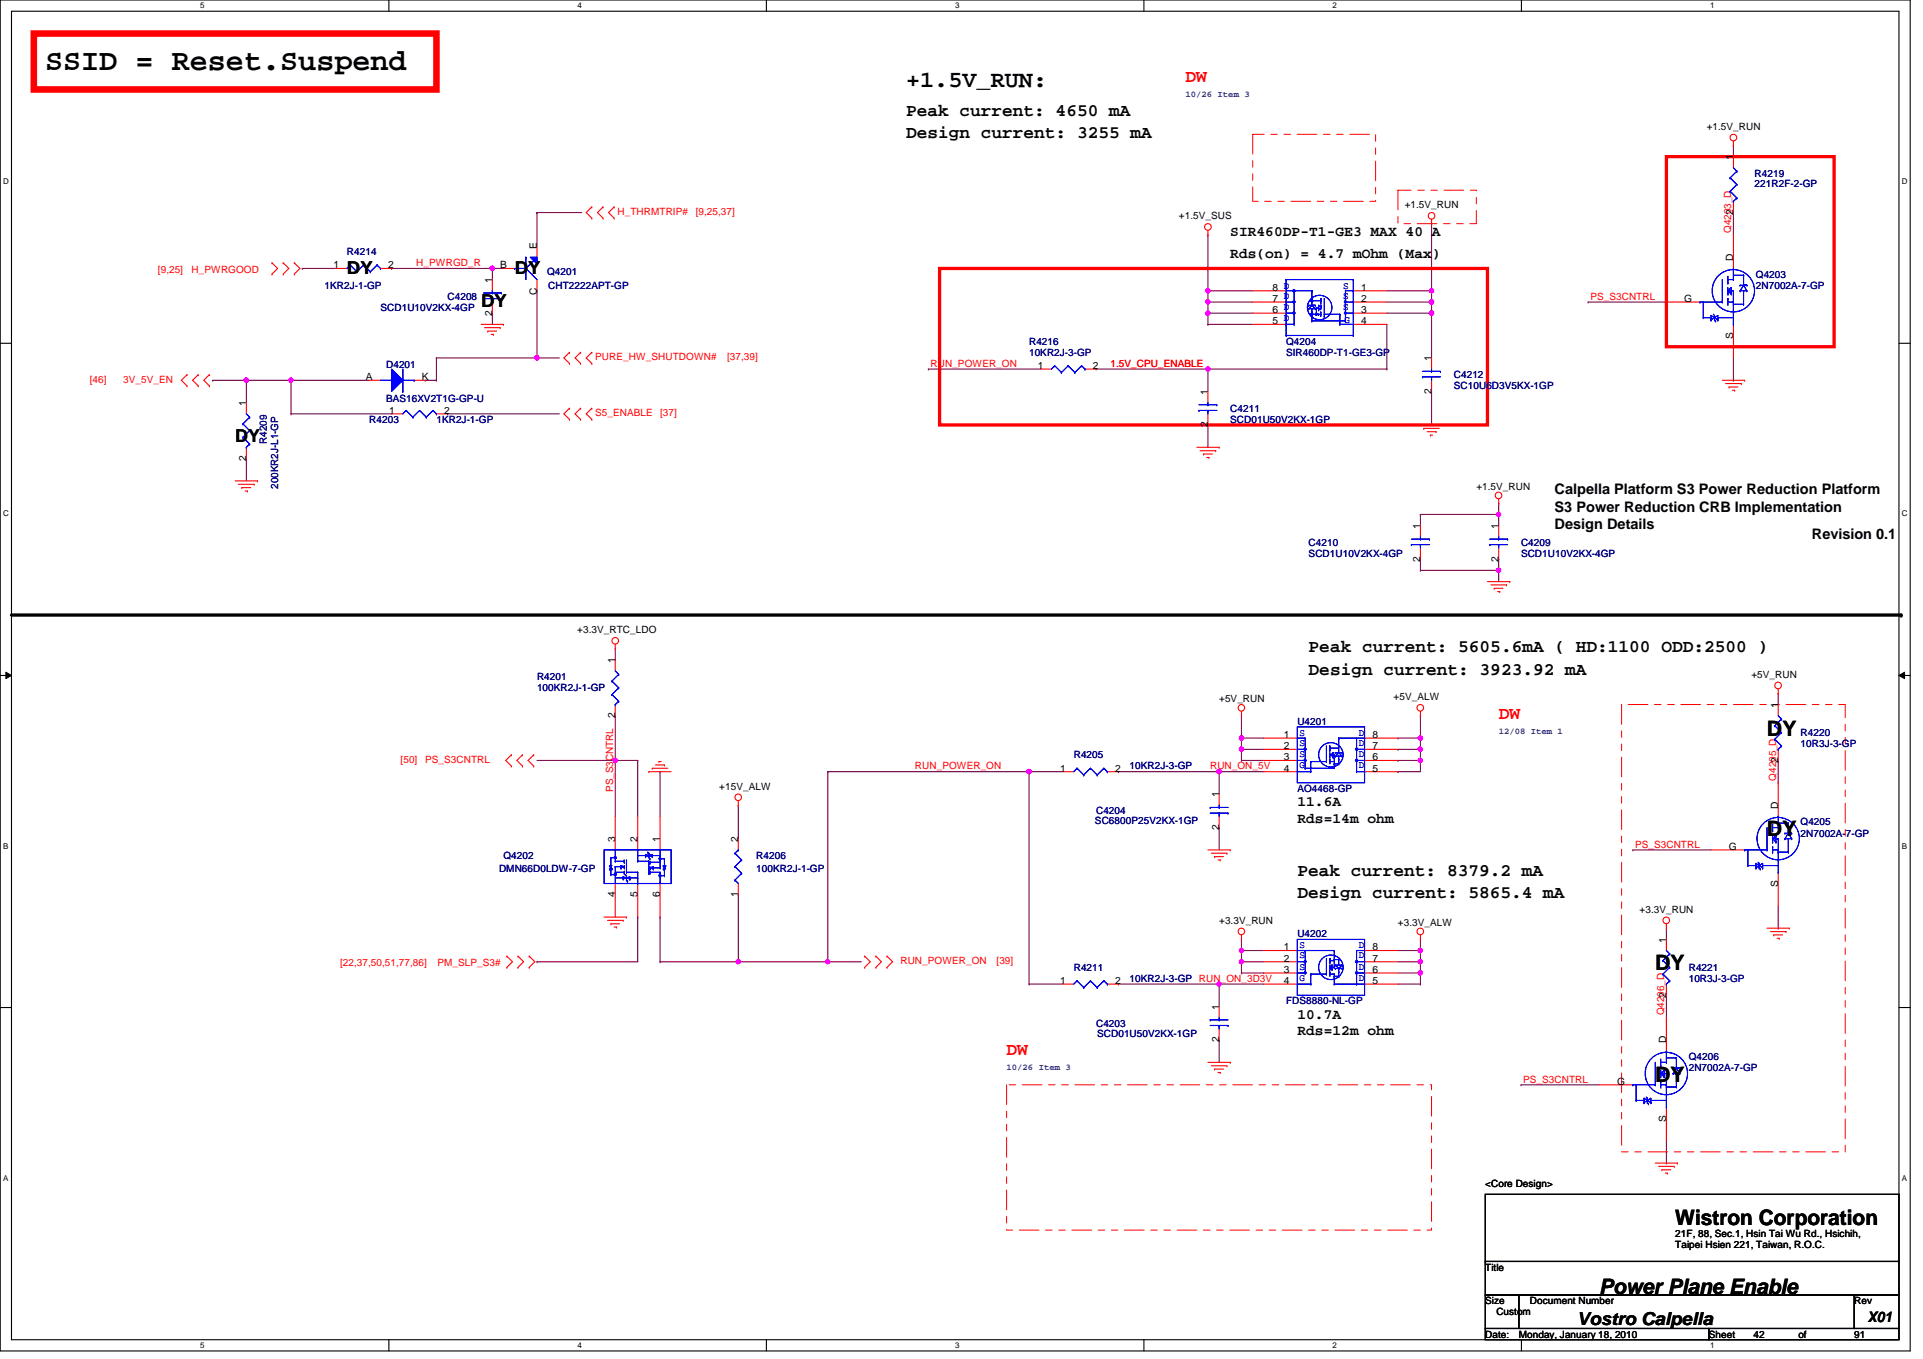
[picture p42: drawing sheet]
<svg xmlns="http://www.w3.org/2000/svg" width="297mm" height="210mm" viewBox="0 0 297 210" stroke-linecap="round" stroke-linejoin="round" font-family="sans-serif">
<defs><g id="words">
<text font-size="4.7" x="7" y="10.8">SSID = Reset.Suspend</text>
<text font-size="3.6" x="140" y="13.4">+1.5V_RUN:</text>
<g font-size="3.3">
<text x="272.9" y="113.6">DY</text>
<text x="272.9" y="129.1">DY</text>
<text x="255.7" y="149.9">DY</text>
<text x="255.7" y="167.1">DY</text>
<text x="258.8" y="189.3">Wistron Corporation</text>
<text x="247" y="199.9">Power Plane Enable</text>
</g>
<g font-size="2.8">
<text x="140" y="17.8">Peak current: 4650 mA</text>
<text x="140" y="21.3">Design current: 3255 mA</text>
<text x="53.6" y="42.3">DY</text>
<text x="74.3" y="47.5">DY</text>
<text x="79.5" y="42.3">DY</text>
<text x="36.3" y="68.2">DY</text>
<text x="202.1" y="100.8">Peak current: 5605.6mA ( HD:1100 ODD:2500 )</text>
<text x="202.1" y="104.2">Design current: 3923.92 mA</text>
<text x="200.4" y="135.3">Peak current: 8379.2 mA</text>
<text x="200.4" y="138.7">Design current: 5865.4 mA</text>
<text x="243.6" y="204.6">Vostro Calpella</text>
</g>
<g font-size="2.8" fill="#f00">
<text x="183.1" y="12.7">DW</text>
<text x="231.5" y="111.1">DW</text>
<text x="155.5" y="162.9">DW</text>
</g>
<g font-size="2.2">
<text x="190" y="36.4">SIR460DP-T1-GE3 MAX 40 A</text>
<text x="190" y="39.9">Rds(on) = 4.7 mOhm (Max)</text>
<text x="240.1" y="76.4">Calpella Platform S3 Power Reduction Platform</text>
<text x="240.1" y="79">S3 Power Reduction CRB Implementation</text>
<text x="240.1" y="81.7">Design Details</text>
<text x="279.9" y="83.3">Revision 0.1</text>
<text x="200.4" y="124.5">11.6A</text>
<text x="200.4" y="127.1">Rds=14m ohm</text>
<text x="200.4" y="157.3">10.7A</text>
<text x="200.4" y="159.9">Rds=12m ohm</text>
<text x="288.5" y="204.2">X01</text>
</g>
<g font-size="1.5">
<text x="263.6" y="20.1">+1.5V_RUN</text>
<text x="267.7" y="24.7" transform="rotate(-90 267.7 24.7)">1</text>
<text x="182.1" y="33.9">+1.5V_SUS</text>
<text x="217" y="32.2">+1.5V_RUN</text>
<text x="267.7" y="33.2" transform="rotate(-90 267.7 33.2)">2</text>
<text x="51.5" y="41.4">1</text>
<text x="60" y="41.4">2</text>
<text x="77.2" y="41.4">B</text>
<text x="82.9" y="38.5" transform="rotate(-90 82.9 38.5)">E</text>
<text x="267.7" y="40.3" transform="rotate(-90 267.7 40.3)">D</text>
<text x="76" y="43.7" transform="rotate(-90 76 43.7)">1</text>
<text x="82.9" y="45.5" transform="rotate(-90 82.9 45.5)">C</text>
<text x="196.6" y="46.6">7</text>
<text x="196.6" y="44.9">8 D</text>
<text x="210.2" y="44.9">1</text>
<text x="210.2" y="46.6">2</text>
<text x="260.2" y="46.6">G</text>
<text x="76" y="48.7" transform="rotate(-90 76 48.7)">2</text>
<text x="196.6" y="50.1">5</text>
<text x="196.6" y="48.3">6</text>
<text x="210.2" y="48.3">3</text>
<text x="210.2" y="50.1">4</text>
<text x="267.7" y="52.4" transform="rotate(-90 267.7 52.4)">S</text>
<text x="56.5" y="58.7">A</text>
<text x="65.2" y="58.7">K</text>
<text x="160.3" y="57">1</text>
<text x="168.8" y="57">2</text>
<text x="221.1" y="55.8" transform="rotate(-90 221.1 55.8)">1</text>
<text x="38" y="62.7" transform="rotate(-90 38 62.7)">1</text>
<text x="60.1" y="63.9">1</text>
<text x="68.6" y="63.9">2</text>
<text x="186.6" y="61" transform="rotate(-90 186.6 61)">1</text>
<text x="221.1" y="60.8" transform="rotate(-90 221.1 60.8)">2</text>
<text x="38" y="71.2" transform="rotate(-90 38 71.2)">2</text>
<text x="186.6" y="66" transform="rotate(-90 186.6 66)">2</text>
<text x="228" y="75.7">+1.5V_RUN</text>
<text x="219.4" y="81.7" transform="rotate(-90 219.4 81.7)">1</text>
<text x="231.5" y="81.7" transform="rotate(-90 231.5 81.7)">1</text>
<text x="219.4" y="86.7" transform="rotate(-90 219.4 86.7)">2</text>
<text x="231.5" y="86.7" transform="rotate(-90 231.5 86.7)">2</text>
<text x="89.2" y="97.8">+3.3V_RTC_LDO</text>
<text x="95" y="102.4" transform="rotate(-90 95 102.4)">1</text>
<text x="270.5" y="104.7">+5V_RUN</text>
<text x="95" y="110.9" transform="rotate(-90 95 110.9)">2</text>
<text x="188.3" y="108.5">+5V_RUN</text>
<text x="198.3" y="114">1</text>
<text x="212" y="114">8</text>
<text x="215.3" y="108.1">+5V_ALW</text>
<text x="274.7" y="109.3" transform="rotate(-90 274.7 109.3)">1</text>
<text x="163.8" y="119.2">1</text>
<text x="172.3" y="119.2">2</text>
<text x="198.3" y="115.7">2</text>
<text x="198.3" y="117.4">3</text>
<text x="198.3" y="119.2">4</text>
<text x="212" y="119.2">5</text>
<text x="212" y="117.4">6</text>
<text x="212" y="115.7">7</text>
<text x="274.7" y="117.8" transform="rotate(-90 274.7 117.8)">2</text>
<text x="111.1" y="122">+15V_ALW</text>
<text x="188.3" y="123.2" transform="rotate(-90 188.3 123.2)">1</text>
<text x="274.7" y="124.9" transform="rotate(-90 274.7 124.9)">D</text>
<text x="95" y="130.1" transform="rotate(-90 95 130.1)">3</text>
<text x="98.5" y="130.1" transform="rotate(-90 98.5 130.1)">2</text>
<text x="101.9" y="130.1" transform="rotate(-90 101.9 130.1)">1</text>
<text x="114" y="130.1" transform="rotate(-90 114 130.1)">2</text>
<text x="188.3" y="128.2" transform="rotate(-90 188.3 128.2)">2</text>
<text x="267.1" y="131.3">G</text>
<text x="274.7" y="137" transform="rotate(-90 274.7 137)">S</text>
<text x="95" y="138.6" transform="rotate(-90 95 138.6)">4</text>
<text x="98.5" y="138.6" transform="rotate(-90 98.5 138.6)">5</text>
<text x="101.9" y="138.6" transform="rotate(-90 101.9 138.6)">6</text>
<text x="114" y="138.6" transform="rotate(-90 114 138.6)">1</text>
<text x="188.3" y="142.7">+3.3V_RUN</text>
<text x="215.9" y="143">+3.3V_ALW</text>
<text x="253.3" y="141">+3.3V_RUN</text>
<text x="198.3" y="146.8">1</text>
<text x="198.3" y="148.5">2</text>
<text x="212" y="148.5">7</text>
<text x="212" y="146.8">8</text>
<text x="257.4" y="145.6" transform="rotate(-90 257.4 145.6)">1</text>
<text x="163.8" y="152">1</text>
<text x="172.3" y="152">2</text>
<text x="188.3" y="156" transform="rotate(-90 188.3 156)">1</text>
<text x="198.3" y="150.3">3</text>
<text x="198.3" y="152">4</text>
<text x="212" y="152">5</text>
<text x="212" y="150.3">6</text>
<text x="257.4" y="154.1" transform="rotate(-90 257.4 154.1)">2</text>
<text x="188.3" y="161" transform="rotate(-90 188.3 161)">2</text>
<text x="257.4" y="161.2" transform="rotate(-90 257.4 161.2)">D</text>
<text x="249.8" y="167.5">G</text>
<text x="257.4" y="173.3" transform="rotate(-90 257.4 173.3)">S</text>
<text x="229.4" y="183.3">&lt;Core Design&gt;</text>
<text x="258.8" y="191.1">21F, 88, Sec.1, Hsin Tai Wu Rd., Hsichih,</text>
<text x="229.4" y="196.2">Title</text>
<text x="258.8" y="192.8">Taipei Hsien 221, Taiwan, R.O.C.</text>
<text x="229.4" y="201.4">Size</text>
<text x="231.1" y="203.1">Custom</text>
<text x="236.3" y="201.4">Document Number</text>
<text x="286.4" y="201.4">Rev</text>
<text x="229.4" y="206.6">Date:</text>
<text x="234.6" y="206.6">Monday, January 18, 2010</text>
<text x="264" y="206.6">Sheet</text>
<text x="270.9" y="206.6">42</text>
<text x="277.8" y="206.6">of</text>
<text x="286.4" y="206.6">91</text>
</g>
<g font-size="1.5" fill="#000080">
<text x="271" y="27.3">R4219</text>
<text x="271" y="28.9">221R2F-2-GP</text>
<text x="53.6" y="39.4">R4214</text>
<text x="50.1" y="44.6">1KR2J-1-GP</text>
<text x="69.1" y="46.3">C4208</text>
<text x="84.5" y="42.5">Q4201</text>
<text x="84.7" y="44.6">CHT2222APT-GP</text>
<text x="271.2" y="42.9">Q4203</text>
<text x="271.2" y="44.6">2N7002A-7-GP</text>
<text x="58.8" y="48">SCD1U10V2KX-4GP</text>
<text x="159" y="53.2">R4216</text>
<text x="198.7" y="53.2">Q4204</text>
<text x="59.6" y="56.9">D4201</text>
<text x="159" y="54.9">10KR2J-3-GP</text>
<text x="198.7" y="54.9">SIR460DP-T1-GE3-GP</text>
<text x="224.6" y="58.4">C4212</text>
<text x="57" y="65.3">R4203</text>
<text x="59.6" y="62">BAS16XV2T1G-GP-U</text>
<text x="67.4" y="65.3">1KR2J-1-GP</text>
<text x="190" y="63.6">C4211</text>
<text x="190" y="65.3">SCD01U50V2KX-1GP</text>
<text x="224.6" y="60.1">SC10U6D3V5KX-1GP</text>
<text x="41.2" y="68.6" transform="rotate(-90 41.2 68.6)">R4209</text>
<text x="42.9" y="75.5" transform="rotate(-90 42.9 75.5)">200KR2J-L1-GP</text>
<text x="202.1" y="84.3">C4210</text>
<text x="202.1" y="86">SCD1U10V2KX-4GP</text>
<text x="234.9" y="84.3">C4209</text>
<text x="234.9" y="86">SCD1U10V2KX-4GP</text>
<text x="82.9" y="105">R4201</text>
<text x="82.9" y="106.8">100KR2J-1-GP</text>
<text x="200.4" y="112">U4201</text>
<text x="278.1" y="113.7">R4220</text>
<text x="165.9" y="117.1">R4205</text>
<text x="174.5" y="118.9">10KR2J-3-GP</text>
<text x="278.1" y="115.4">10R3J-3-GP</text>
<text x="169.3" y="125.8">C4204</text>
<text x="200.4" y="122.3">AO4468-GP</text>
<text x="169.1" y="127.3">SC6800P25V2KX-1GP</text>
<text x="278.1" y="127.5">Q4205</text>
<text x="278.1" y="129.2">2N7002A-7-GP</text>
<text x="77.1" y="134.7">DMN66D0LDW-7-GP</text>
<text x="77.8" y="132.7">Q4202</text>
<text x="116.8" y="132.7">R4206</text>
<text x="116.8" y="134.7">100KR2J-1-GP</text>
<text x="165.9" y="149.9">R4211</text>
<text x="200.4" y="144.8">U4202</text>
<text x="260.9" y="149.9">R4221</text>
<text x="174.5" y="151.7">10KR2J-3-GP RUN_ON_3D3V</text>
<text x="198.7" y="155.1">FDS8880-NL-GP</text>
<text x="260.9" y="151.7">10R3J-3-GP</text>
<text x="169.3" y="158.6">C4203</text>
<text x="169.5" y="160.1">SCD01U50V2KX-1GP</text>
<text x="260.9" y="163.8">Q4206</text>
<text x="260.9" y="165.5">2N7002A-7-GP</text>
</g>
<g font-size="1.5" fill="#f00">
<text x="95.4" y="33.2">H_THRMTRIP#</text>
<text x="107.5" y="33.2">[9,25,37]</text>
<text x="267.4" y="35.9" transform="rotate(-90 267.4 35.9)">Q4203_D</text>
<text x="64.3" y="41.1">H_PWRGD_R</text>
<text x="24.4" y="42.2">[9,25]</text>
<text x="29.6" y="42.2">H_PWRGOOD</text>
<text x="245.7" y="46.3">PS_S3CNTRL</text>
<text x="13.9" y="59.1">[46]</text>
<text x="19" y="59.1">3V_5V_EN</text>
<text x="91.9" y="55.6">PURE_HW_SHUTDOWN#</text>
<text x="112.3" y="55.6">[37,39]</text>
<text x="143.7" y="56.7">RUN_POWER_ON</text>
<text x="171.6" y="56.7">1.5V_CPU_ENABLE</text>
<text x="91.9" y="64.3">S5_ENABLE</text>
<text x="102" y="64.3">[37]</text>
<text x="61.9" y="117.8">[50]</text>
<text x="65.7" y="117.8">PS_S3CNTRL</text>
<text x="141.3" y="118.9">RUN_POWER_ON</text>
<text x="186.9" y="118.9">RUN_ON_5V</text>
<text x="94.7" y="122.3" transform="rotate(-90 94.7 122.3)">PS_S3CNTRL</text>
<text x="274.3" y="120.6" transform="rotate(-90 274.3 120.6)">Q4205_D</text>
<text x="252.6" y="130.9">PS_S3CNTRL</text>
<text x="52.6" y="149.2">[22,37,50,51,77,86]</text>
<text x="67.6" y="149.2">PM_SLP_S3#</text>
<text x="139.1" y="148.9">RUN_POWER_ON</text>
<text x="153.9" y="148.9">[39]</text>
<text x="257.1" y="156.8" transform="rotate(-90 257.1 156.8)">Q4206_D</text>
<text x="235.3" y="167.2">PS_S3CNTRL</text>
</g>
<g font-size="1.5" fill="#00f">
<text x="198.3" y="47.9">D</text>
<text x="198.3" y="46.1">D</text>
<text x="198.3" y="44.6">D</text>
<text x="207.5" y="44.6">S</text>
<text x="207.5" y="46.1">S</text>
<text x="207.5" y="47.9">S</text>
<text x="198.3" y="49.6">D</text>
<text x="207.7" y="50">G</text>
<text x="200.7" y="113.7">S</text>
<text x="209.9" y="113.7">D</text>
<text x="200.7" y="115.2">S</text>
<text x="200.7" y="117">S</text>
<text x="200.7" y="118.7">G</text>
<text x="209.9" y="118.7">D</text>
<text x="209.9" y="117">D</text>
<text x="209.9" y="115.2">D</text>
<text x="200.7" y="146.5">S</text>
<text x="200.7" y="148">S</text>
<text x="200.7" y="149.8">S</text>
<text x="209.9" y="149.8">D</text>
<text x="209.9" y="148">D</text>
<text x="209.9" y="146.5">D</text>
<text x="200.7" y="151.5">G</text>
<text x="209.9" y="151.5">D</text>
</g>
<g font-size="1.4" fill="#400080">
<text x="183.1" y="15">10/26 Item 3</text>
<text x="231.5" y="113.4">12/08 Item 1</text>
<text x="155.5" y="165.2">10/26 Item 3</text>
</g>
<g font-size="1.2">
<text x="30.9" y="1.3">5</text>
<text x="89.2" y="1.3">4</text>
<text x="147.5" y="1.3">3</text>
<text x="205.8" y="1.3">2</text>
<text x="264.2" y="1.3">1</text>
<text x=".5" y="28.5">D</text>
<text x="293.8" y="28.5">D</text>
<text x=".5" y="79.8">C</text>
<text x="293.8" y="79.8">C</text>
<text x=".5" y="131.1">B</text>
<text x="293.8" y="131.1">B</text>
<text x=".5" y="182.4">A</text>
<text x="293.8" y="182.4">A</text>
<text x="30.9" y="208.2">5</text>
<text x="89.2" y="208.2">4</text>
<text x="147.5" y="208.2">3</text>
<text x="205.8" y="208.2">2</text>
<text x="264.2" y="208.2">1</text>
</g>
</g></defs>
<path d="M0 0h295.1v208.7h-295.1zM1.8 1.7h291.5v205.2h-291.5z" fill="none" stroke="#000" stroke-width=".17"/>
<g fill="#fff">
<path d="M30.9 .2h.7v1.4h-.7z"/>
<path d="M30.9 207.1h.7v1.4h-.7z"/>
</g>
<path d="M60.1 0v1.7M60.1 206.9v1.8" fill="none" stroke="#000" stroke-width=".17"/>
<g fill="#fff">
<path d="M89.2 .2h.7v1.4h-.7z"/>
<path d="M89.2 207.1h.7v1.4h-.7z"/>
</g>
<path d="M118.4 0v1.7M118.4 206.9v1.8" fill="none" stroke="#000" stroke-width=".17"/>
<g fill="#fff">
<path d="M147.5 .2h.7v1.4h-.7z"/>
<path d="M147.5 207.1h.7v1.4h-.7z"/>
</g>
<path d="M176.7 0v1.7M176.7 206.9v1.8" fill="none" stroke="#000" stroke-width=".17"/>
<g fill="#fff">
<path d="M205.8 .2h.7v1.4h-.7z"/>
<path d="M205.8 207.1h.7v1.4h-.7z"/>
</g>
<path d="M235 0v1.7M235 206.9v1.8" fill="none" stroke="#000" stroke-width=".17"/>
<g fill="#fff">
<path d="M264.2 .2h.6v1.4h-.6z"/>
<path d="M264.2 207.1h.6v1.4h-.6z"/>
<path d="M.5 27.4h.8v1.3h-.8z"/>
<path d="M293.8 27.4h.8v1.3h-.8z"/>
<path d="M.5 78.7h.8v1.3h-.8z"/>
<path d="M293.8 78.7h.8v1.3h-.8z"/>
</g>
<path d="M0 53h1.8M293.3 53h1.8" fill="none" stroke="#000" stroke-width=".17"/>
<g fill="#fff">
<path d="M.5 130h.8v1.3h-.8z"/>
<path d="M293.8 130h.8v1.3h-.8z"/>
</g>
<path d="M0 104.3h1.8M293.3 104.3h1.8" fill="none" stroke="#000" stroke-width=".17"/>
<path d="M.9 103.8l.9 .5-.9 .5zM293.3 104.3l.9-.5v1z" fill="#000"/>
<path d="M.9 103.8l.9 .5-.9 .5zM293.3 104.3l.9-.5v1z" fill="none" stroke="#000" stroke-width=".15"/>
<g fill="#fff">
<path d="M.5 181.3h.8v1.3h-.8z"/>
<path d="M293.8 181.3h.8v1.3h-.8z"/>
</g>
<path d="M0 155.6h1.8M293.3 155.6h1.8" fill="none" stroke="#000" stroke-width=".17"/>
<g fill="none" stroke="#800040" stroke-width=".17">
<path d="M95 110.6h.1M95 110.6v6.9M188.3 119.2h.1M188.3 119.2h6.9M191.8 115.7h.1M191.8 117.5h.1M191.8 114h.1M191.8 115.7h3.4M191.8 117.5h3.4M191.8 114h3.4M215.9 119.2h.1M215.9 115.7h.1"/>
<path d="M215.9 117.5h.1M215.9 114h.1M215.9 119.2h3.5M215.9 115.7h3.5M215.9 117.5h3.5M219.4 110.6h.1M219.4 110.6v3.4h-3.5M191.8 145.1h.1M191.8 145.1v1.7"/>
</g>
<circle cx="191.8" cy="114" r=".33" fill="#f0f"/>
<circle cx="191.8" cy="114" r=".33" fill="none" stroke="#f0f" stroke-width=".17"/>
<path d="M127.9 119.2h.1M127.9 119.2v29.3" fill="none" stroke="#800040" stroke-width=".17"/>
<circle cx="127.8" cy="148.5" r=".33" fill="#f0f"/>
<circle cx="127.8" cy="148.5" r=".33" fill="none" stroke="#f0f" stroke-width=".17"/>
<path d="M127.9 119.2h.1M127.9 119.2h31.1" fill="none" stroke="#800040" stroke-width=".17"/>
<circle cx="158.9" cy="119.2" r=".34" fill="#f0f"/>
<circle cx="158.9" cy="119.2" r=".34" fill="none" stroke="#f0f" stroke-width=".17"/>
<path d="M191.8 146.8h.1M191.8 146.8h3.4M191.8 146.8v1.7" fill="none" stroke="#800040" stroke-width=".17"/>
<circle cx="191.7" cy="146.8" r=".34" fill="#f0f"/>
<circle cx="191.7" cy="146.8" r=".34" fill="none" stroke="#f0f" stroke-width=".17"/>
<path d="M191.8 148.5h.1M191.8 150.3h.1M191.8 148.5h3.4M191.8 150.3h3.4M191.8 148.5v1.8" fill="none" stroke="#800040" stroke-width=".17"/>
<circle cx="191.8" cy="148.5" r=".33" fill="#f0f"/>
<circle cx="191.8" cy="148.5" r=".33" fill="none" stroke="#f0f" stroke-width=".17"/>
<path d="M219.4 114h.1M219.4 114v1.7" fill="none" stroke="#800040" stroke-width=".17"/>
<circle cx="219.4" cy="114" r=".33" fill="#f0f"/>
<circle cx="219.4" cy="114" r=".33" fill="none" stroke="#f0f" stroke-width=".17"/>
<path d="M219.4 115.7h.1M219.4 115.7v1.8" fill="none" stroke="#800040" stroke-width=".17"/>
<circle cx="219.4" cy="115.7" r=".34" fill="#f0f"/>
<circle cx="219.4" cy="115.7" r=".34" fill="none" stroke="#f0f" stroke-width=".17"/>
<path d="M191.8 114h.1M191.8 115.7h.1M191.8 114v3.5" fill="none" stroke="#800040" stroke-width=".17"/>
<circle cx="191.7" cy="115.7" r=".34" fill="#f0f"/>
<circle cx="191.7" cy="115.7" r=".34" fill="none" stroke="#f0f" stroke-width=".17"/>
<path d="M219.4 117.5h.1M219.4 117.5v1.7" fill="none" stroke="#800040" stroke-width=".17"/>
<circle cx="219.4" cy="117.5" r=".34" fill="#f0f"/>
<circle cx="219.4" cy="117.5" r=".34" fill="none" stroke="#f0f" stroke-width=".17"/>
<g fill="none" stroke="#800040" stroke-width=".17">
<path d="M45 58.7h.1M45 58.7h12M67.4 55.3h.1M67.4 55.3h19M82.9 44.9h.1M82.9 55.3h.1M82.9 44.9v10.4M45 63.9h.1M45 63.9h15.5M69.1 63.9h.1M69.1 63.9h17.3M191.8 110.6h.1"/>
<path d="M191.8 110.6v3.4"/>
</g>
<circle cx="82.9" cy="55.3" r=".34" fill="#f0f"/>
<circle cx="82.9" cy="55.3" r=".34" fill="none" stroke="#f0f" stroke-width=".17"/>
<path d="M82.9 32.8h.1M82.9 32.8h7M45 58.7h.1M45 58.7v5.2" fill="none" stroke="#800040" stroke-width=".17"/>
<circle cx="44.9" cy="58.7" r=".34" fill="#f0f"/>
<circle cx="44.9" cy="58.7" r=".34" fill="none" stroke="#f0f" stroke-width=".17"/>
<path d="M46.7 41.5h.1M46.7 41.5h5.2M76 41.5h.1M76 41.5h1.8M76 41.5v1.7" fill="none" stroke="#800040" stroke-width=".17"/>
<circle cx="76" cy="41.4" r=".34" fill="#f0f"/>
<circle cx="76" cy="41.4" r=".34" fill="none" stroke="#f0f" stroke-width=".17"/>
<path d="M38.1 58.7h.1M38.1 58.7h6.9M60.5 41.5h.1M60.5 41.5h15.5M76 48.4h.1M76 48.4v1.7" fill="none" stroke="#800040" stroke-width=".17"/>
<circle cx="38" cy="58.7" r=".34" fill="#f0f"/>
<circle cx="38" cy="58.7" r=".34" fill="none" stroke="#f0f" stroke-width=".17"/>
<path d="M82.9 32.8h.1M82.9 32.8v5.2M32.9 58.7h.1M32.9 58.7h5.2M38.1 58.7h.1M38.1 58.7v3.5M38.1 70.8h.1M38.1 70.8v3.5M188.3 119.2h.1M188.3 119.2v3.4M188.3 127.8h.1M188.3 127.8v3.5" fill="none" stroke="#800040" stroke-width=".17"/>
<circle cx="188.3" cy="119.2" r=".34" fill="#f0f"/>
<circle cx="188.3" cy="119.2" r=".34" fill="none" stroke="#f0f" stroke-width=".17"/>
<path d="M159 119.2h.1M159 119.2h5.1M172.8 119.2h.1M172.8 119.2h15.5M172.8 152h.1M172.8 152h22.4M188.3 152h.1M188.3 152v3.4M188.3 160.6h.1M188.3 160.6v3.5" fill="none" stroke="#800040" stroke-width=".17"/>
<circle cx="188.3" cy="152" r=".34" fill="#f0f"/>
<circle cx="188.3" cy="152" r=".34" fill="none" stroke="#f0f" stroke-width=".17"/>
<g fill="none" stroke="#800040" stroke-width=".17">
<path d="M95 117.5h.1M95 117.5v8.6M95 117.5h3.5M98.5 117.5h.1M98.5 117.5v8.6M102 119.2h.1M102 119.2v6.9M159 119.2h.1M159 119.2v32.8M82.9 148.5h.1M98.5 141.6h.1M98.5 141.6v6.9h-15.6"/>
<path d="M102 141.6h.1M102 141.6v6.9M159 152h.1M159 152h5.1"/>
</g>
<circle cx="95" cy="117.5" r=".34" fill="#f0f"/>
<circle cx="95" cy="117.5" r=".34" fill="none" stroke="#f0f" stroke-width=".17"/>
<path d="M114 148.5h.1M114 148.5h13.9" fill="none" stroke="#800040" stroke-width=".17"/>
<circle cx="114" cy="148.5" r=".33" fill="#f0f"/>
<circle cx="114" cy="148.5" r=".33" fill="none" stroke="#f0f" stroke-width=".17"/>
<path d="M95 101.9h.1M95 100.2v1.7M114 124.4h.1M114 138.2h.1M114 124.4v5.1M114 138.2v10.3h-12M102 148.5h.1M127.9 148.5h.1M127.9 148.5h5.2M219.4 145.1h.1M219.4 146.8h.1M219.4 145.1v3.4" fill="none" stroke="#800040" stroke-width=".17"/>
<circle cx="219.4" cy="146.8" r=".34" fill="#f0f"/>
<circle cx="219.4" cy="146.8" r=".34" fill="none" stroke="#f0f" stroke-width=".17"/>
<path d="M215.9 152h3.5M219.4 152h.1M219.4 148.5h.1M219.4 148.5v1.8" fill="none" stroke="#800040" stroke-width=".17"/>
<circle cx="219.4" cy="148.5" r=".33" fill="#f0f"/>
<circle cx="219.4" cy="148.5" r=".33" fill="none" stroke="#f0f" stroke-width=".17"/>
<path d="M215.9 148.5h3.5M219.4 148.5h.1M219.4 150.3h.1M219.4 150.3v1.7" fill="none" stroke="#800040" stroke-width=".17"/>
<circle cx="219.4" cy="150.3" r=".34" fill="#f0f"/>
<circle cx="219.4" cy="150.3" r=".34" fill="none" stroke="#f0f" stroke-width=".17"/>
<g fill="none" stroke="#800040" stroke-width=".17">
<path d="M65.7 58.7h.1M65.7 58.7h1.7M67.4 58.7h.1M67.4 55.3v3.4M219.4 79.5h.1M219.4 79.5h12.1M231.5 79.5h.1M231.5 79.5v1.7M82.9 117.5h12.1M95 117.5h.1M215.9 150.3h3.5M215.9 146.8h3.5"/>
<path d="M219.4 150.3h.1M219.4 146.8h.1"/>
</g>
<circle cx="231.5" cy="79.4" r=".33" fill="#f0f"/>
<circle cx="231.5" cy="79.4" r=".33" fill="none" stroke="#f0f" stroke-width=".17"/>
<path d="M219.4 79.5h.1M219.4 79.5v1.7M219.4 86.4h.1M219.4 88.1h.1M219.4 86.4v1.7M219.4 88.1h12.1M231.5 88.1h.1M231.5 88.1v1.7" fill="none" stroke="#800040" stroke-width=".17"/>
<circle cx="231.5" cy="88.1" r=".33" fill="#f0f"/>
<circle cx="231.5" cy="88.1" r=".33" fill="none" stroke="#f0f" stroke-width=".17"/>
<g fill="none" stroke="#800040" stroke-width=".17">
<path d="M186.6 48.4h.1M186.6 57h.1M186.6 48.4v1.7M186.6 57v3.5M186.6 57h27.6M221.1 48.4h.1M221.1 48.4v6.9M186.6 65.6h.1M186.6 65.6v3.5M221.1 60.5h.1M221.1 60.5v5.1M231.5 77.7h.1"/>
<path d="M231.5 77.7v1.8M231.5 86.4h.1M231.5 86.4v1.7"/>
</g>
<circle cx="221.1" cy="48.4" r=".34" fill="#f0f"/>
<circle cx="221.1" cy="48.4" r=".34" fill="none" stroke="#f0f" stroke-width=".17"/>
<path d="M143.4 57h.1M143.4 57h17.3M169.3 57h.1M169.3 57h17.3" fill="none" stroke="#800040" stroke-width=".17"/>
<circle cx="186.6" cy="57" r=".34" fill="#f0f"/>
<circle cx="186.6" cy="57" r=".34" fill="none" stroke="#f0f" stroke-width=".17"/>
<g fill="none" stroke="#800040" stroke-width=".17">
<path d="M186.6 36.3h.1M186.6 36.3v8.6M267.8 36.3h.1M267.8 22.5h.1M267.8 22.5v1.7M267.8 32.8v3.5M186.6 44.9h.1M186.6 50.1h.1M186.6 46.7h.1M186.6 46.7h6.9M186.6 44.9h6.9M186.6 50.1h6.9"/>
<path d="M214.2 57h.1M214.2 50.1v6.9M245.3 46.7h.1M245.3 46.7h12.1M267.8 58.7h.1M267.8 55.3v3.4"/>
</g>
<circle cx="186.6" cy="46.6" r=".34" fill="#f0f"/>
<circle cx="186.6" cy="46.6" r=".34" fill="none" stroke="#f0f" stroke-width=".17"/>
<path d="M186.6 44.9h.1M186.6 44.9v1.8" fill="none" stroke="#800040" stroke-width=".17"/>
<circle cx="186.6" cy="44.9" r=".33" fill="#f0f"/>
<circle cx="186.6" cy="44.9" r=".33" fill="none" stroke="#f0f" stroke-width=".17"/>
<path d="M186.6 48.4h.1M186.6 48.4h6.9" fill="none" stroke="#800040" stroke-width=".17"/>
<circle cx="186.6" cy="48.4" r=".34" fill="#f0f"/>
<circle cx="186.6" cy="48.4" r=".34" fill="none" stroke="#f0f" stroke-width=".17"/>
<path d="M186.6 46.7h.1M186.6 46.7v1.7M214.2 48.4h6.9M221.1 48.4h.1M221.1 46.7h.1M221.1 46.7v1.7" fill="none" stroke="#800040" stroke-width=".17"/>
<circle cx="221.1" cy="46.6" r=".34" fill="#f0f"/>
<circle cx="221.1" cy="46.6" r=".34" fill="none" stroke="#f0f" stroke-width=".17"/>
<path d="M214.2 46.7h6.9M221.1 46.7h.1M221.1 44.9h.1M221.1 44.9v1.8" fill="none" stroke="#800040" stroke-width=".17"/>
<circle cx="221.1" cy="44.9" r=".33" fill="#f0f"/>
<circle cx="221.1" cy="44.9" r=".33" fill="none" stroke="#f0f" stroke-width=".17"/>
<g fill="none" stroke="#800040" stroke-width=".17">
<path d="M221.1 34.5h.1M221.1 34.5v10.4M214.2 44.9h6.9M221.1 44.9h.1M274.7 107.1h.1M274.7 107.1v1.7M274.7 117.5v3.4M252.2 131.3h.1M252.2 131.3h12.1M274.7 120.9h.1M274.7 139.9v3.5M257.4 157.2h.1"/>
<path d="M257.4 143.4h.1M257.4 143.4v1.7M257.4 153.7v3.5M274.7 143.4h.1M234.9 167.6h.1M234.9 167.6h12.1M257.4 179.6h.1M257.4 176.2v3.4"/>
</g>
<g fill="none" stroke="#f00" stroke-width=".17">
<path d="M91.4 33.7h.1M91.4 32h.1M91.4 32l-.9 .8 .9 .9M93.2 32h.1M93.2 33.7h.1M93.2 32l-.9 .8 .9 .9M94.9 33.7h.1M94.9 32h.1M94.9 32l-.9 .8 .9 .9M186.6 36.3h.1M186.6 35.6v.7M221.1 34.5h.1"/>
<path d="M221.1 33.9v.6M267.8 22.5h.1M267.8 21.8v.7M28.9 59.6h.1M28.9 57.9h.1M28.9 57.9l-.9 .8 .9 .9M30.6 57.9h.1M30.6 59.6h.1M30.6 57.9l-.8 .8 .8 .9M32.3 59.6h.1M32.3 57.9h.1M32.3 57.9l-.8 .8 .8 .9"/>
<path d="M42 42.3h.1M42 40.6h.1M42 40.6l.9 .9-.9 .8M43.7 40.6h.1M43.7 42.3h.1M43.7 40.6l.9 .9-.9 .8M45.5 42.3h.1M45.5 40.6h.1M45.5 40.6l.8 .9-.8 .8M74.3 50.1h3.5M74.8 50.6h2.5M75.3 51.1h.1"/>
<path d="M75.3 51.1h1.4M75.9 51.6h.3M76.2 51.6h.1M77.3 50.6h.1M77.8 50.1h.1M88 56.1h.1M88 54.4h.1M88 54.4l-.9 .9 .9 .8M89.7 54.4h.1M89.7 56.1h.1M89.7 54.4l-.9 .9 .9 .8M91.4 56.1h.1"/>
<path d="M91.4 54.4h.1M91.4 54.4l-.9 .9 .9 .8M160.7 57h1.7M167.6 57h1.7M193.5 50.1h5.2M193.5 44.9h5.2M193.5 46.7h5.2M193.5 48.4h5.2M209 50.1h5.2M209 44.9h5.2M209 46.7h5.2M209 48.4h5.2"/>
<path d="M266 58.7h3.5M266.5 59.2h2.5M267.1 59.8h.1M267.1 59.8h1.4M269 59.2h.1M269.5 58.7h.1M36.3 74.3h3.5M36.8 74.8h2.5M37.4 75.3h.1M37.4 75.3h1.3M37.9 75.8h.3M38.1 62.2v1.7"/>
<path d="M38.1 69.1v1.7M38.2 75.8h.1M39.3 74.8h.1M39.8 74.3h.1M88 64.8h.1M88 63.1h.1M88 63.1l-.9 .8 .9 .9M89.7 63.1h.1M89.7 64.8h.1M89.7 63.1l-.9 .8 .9 .9M91.4 64.8h.1M91.4 63.1h.1"/>
<path d="M91.4 63.1l-.9 .8 .9 .9M184.9 69.1h3.4M185.4 69.6h2.4M185.9 70.1h.1M185.9 70.1h1.4M186.4 70.7h.4M186.8 70.7h.1M187.8 69.6h.1M188.3 69.1h.1M219.4 65.6h.1M219.4 65.6h3.5M219.9 66.2h.1"/>
<path d="M219.9 66.2h2.4M220.4 66.7h1.4M221 67.2h.1M221 67.2h.3M221.8 66.7h.1M231.5 77.7h.1M231.5 77v.7M267.6 60.3h.3M267.9 60.3h.1M95 99.5v.7M229.8 89.8h3.4M230.3 90.3h2.4"/>
<path d="M230.8 90.9h.1M230.8 90.9h1.4M231.3 91.4h.4M231.7 91.4h.1M232.7 90.3h.1M233.2 89.8h.1M79 118.3h.1M79 116.6h.1M79 116.6l-.9 .9 .9 .8M80.7 116.6h.1M80.7 118.3h.1M80.7 116.6l-.9 .9 .9 .8"/>
<path d="M82.4 118.3h.1M82.4 116.6h.1M82.4 116.6l-.8 .9 .8 .8M95 100.2h.1M100.2 119.2h.1M100.2 119.2h3.5M100.7 118.7h.1M100.7 118.7h2.5M101.3 118.2h1.3M101.8 117.6h.1M101.8 117.6h.3M102.6 118.2h.1"/>
<path d="M191.8 110.6h.1M191.8 109.9v.7M219.4 110.6h.1M219.4 109.9v.7M274.7 107.1h.1M274.7 106.4v.7M274.7 108.8v1.8M274.7 115.7v1.8M114 124.4h.1M114 123.7v.7M186.6 131.3h3.4M187.1 131.8h2.4"/>
<path d="M187.6 132.3h.1M187.6 132.3h1.4M188.1 132.8h.4M188.5 132.8h.1M189.5 131.8h.1M190 131.3h.1M78.3 149.4h.1M78.3 147.7h.1M78.3 147.7l.9 .8-.9 .9M80 147.7h.1M80 149.4h.1M80 147.7l.9 .8-.9 .9"/>
<path d="M81.7 149.4h.1M81.7 147.7h.1M81.7 147.7l.9 .8-.9 .9M93.3 141.6h3.5M93.8 142.2h2.5M94.4 142.7h.1M94.4 142.7h1.3M94.9 143.2h.3M95.2 143.2h.1M96.3 142.2h.1M96.8 141.6h.1M133.6 149.4h.1"/>
<path d="M133.6 147.7h.1M133.6 147.7l.8 .8-.8 .9M135.3 147.7h.1M135.3 149.4h.1M135.3 147.7l.8 .8-.8 .9M137 149.4h.1M137 147.7h.1M137 147.7l.9 .8-.9 .9M164.1 152h1.8M171 152h1.8M191.8 145.1h.1M191.8 144.4v.7"/>
<path d="M219.4 145.1h.1M219.4 144.4v.7M257.4 143.4h.1M257.4 142.7v.7M257.4 157.2v5.2M272.9 143.4h3.5M273.5 143.9h2.4M274 144.4h.1M274 144.4h1.4M274.5 144.9h.3M274.8 144.9h.1M275.9 143.9h.1"/>
<path d="M276.4 143.4h.1M186.6 164.1h3.4M187.1 164.6h2.4M187.6 165.1h.1M187.6 165.1h1.4M188.1 165.7h.4M188.5 165.7h.1M189.5 164.6h.1M190 164.1h.1M247 167.6h5.2M255.7 179.6h3.4M257.4 171v5.2"/>
<path d="M259.1 179.6h.1M256.2 180.1h2.4M256.7 180.7h.1M256.7 180.7h1.4M257.2 181.2h.4M257.6 181.2h.1M258.6 180.1h.1"/>
<circle cx="186.6" cy="35" r=".51"/>
<circle cx="221.1" cy="33.3" r=".51"/>
<circle cx="267.8" cy="21.2" r=".51"/>
<circle cx="231.5" cy="76.5" r=".51"/>
<circle cx="95" cy="99" r=".51"/>
<circle cx="191.7" cy="109.3" r=".51"/>
<circle cx="219.4" cy="109.3" r=".51"/>
<circle cx="274.7" cy="105.9" r=".51"/>
<circle cx="114" cy="123.1" r=".51"/>
<circle cx="191.7" cy="143.9" r=".51"/>
<circle cx="219.4" cy="143.9" r=".51"/>
<circle cx="257.4" cy="142.2" r=".51"/>
</g>
<path d="M229.4 184.5h63.9v10.3h-63.9zM229.4 194.8h63.9v5.2h-63.9zM229.4 200h5.2v5.2h-5.2zM229.4 205.2h34.6v1.7h-34.6zM234.6 200h51.8v5.2h-51.8zM264 205.2h29.3v1.7h-29.3zM286.4 200h6.9v5.2h-6.9z" fill="none" stroke="#000" stroke-width=".17"/>
<path d="M1.8 95h291.9" fill="none" stroke="#000" stroke-width=".51"/>
<circle cx="293.7" cy="95" r=".25" fill="#000"/>
<path d="M5.2 5.2h62.2v8.6h-62.2z" fill="none" stroke="#f00" stroke-width="1"/>
<path d="M257.4 24.2h25.9v29.4h-25.9zM145.1 41.5h84.7v24.1h-84.7z" fill="none" stroke="#f00" stroke-width=".51"/>
<path d="M193.5 20.7h19v10.4h-19zM215.9 29.4h12.1v5.1h-12.1zM250.5 108.8h34.5v69.1h-34.5zM155.5 167.6h65.6v22.4h-65.6z" fill="none" stroke="#f00" stroke-width=".15" stroke-dasharray="3 1 1 1 1 1"/>
<g fill="none" stroke="#00f" stroke-width=".17">
<path d="M162.9 56.5h.1M162.9 56.5l-.5 .5M162.9 56.5l1.1 1M164 57.5h.1M165 56.5h.1M165 56.5l-1 1M165 56.5l1 1M166 57.5h.1M167.1 56.5h.1M167.1 56.5l-1.1 1M167.1 56.5l.5 .5M167.6 57h.1"/>
<path d="M198.7 50.1h.1M198.7 44.9h3.9M198.7 50.1h1.2M199.9 50.1h.1M199.9 44.9v5.2M202.1 47.2h.1M202.1 47.7h.1M202.1 47.2h1.1M202.1 47.7h1.1M202.6 47.2h.1M202.6 48.2h.1M202.6 48.5h.1"/>
<path d="M202.6 49.6h.1M202.6 44.9h.1M202.6 47.2l.6 .5M202.6 47.2l-.5 .5M202.6 44.9v2.3M202.6 47.7v1.9M202.6 48.5h1.4M202.6 49.6h5.2M202.6 46.5h1.4M203.2 47.2h.1M203.2 47.7h.1M203.3 47.5h.1"/>
<path d="M203.3 48.5h.1M203.3 47.5h.4M203.3 47.5v1M203.5 47.5h.1M203.7 48.5h.1M203.7 47.2h.1M203.7 47.7h.1M203.7 47.9h.1M203.7 47.2l.3 .3M203.7 47.2v.7M204 48.5h.1M204 48.2h.1"/>
<path d="M204 47.2h.1M204 47.5h.1M204 46.5h.1M204 46.1h.1M204 46.8h.1M204 46.1v.7M204 47.2v.7M204 48.2v.7M204 47.5l-.3 .4M204.6 48.9h.1M204.6 48.5h2.4M204.6 46.1v2.8"/>
<path d="M207 48.5h.1M207 50.1h.1M207 50.1h2M207 48.5v1.6M207.8 49.6h.1M207.8 44.9h.1M207.8 46.7h.1M207.8 44.9v4.7M207.8 44.9h1.2M207.8 48.4h1.2M207.8 46.7h1.2M209 44.9h.1"/>
<path d="M209 50.1h.1M209 48.4h.1M37.5 65.5h.1M37.5 67.5h.1M37.5 65.5l1.1 1M37.5 67.5l1.1 1.1M38.1 69.1h.1M38.1 63.9l.5 .5M38.6 64.4h.1M38.6 66.5h.1M38.6 68.6h.1M38.6 64.4l-1.1 1.1"/>
<path d="M38.6 66.5l-1.1 1M38.6 68.6l-.5 .5M274.1 112.1h.1M274.1 114.2h.1M274.1 112.1l1.1 1M274.1 114.2l1.1 1M274.7 115.7h.1M274.7 110.6l.5 .5M275.2 111.1h.1M275.2 113.1h.1M275.2 115.2h.1M275.2 111.1l-1.1 1"/>
<path d="M275.2 113.1l-1.1 1.1M275.2 115.2l-.5 .5M166.4 151.5h.1M166.4 151.5l-.5 .5M166.4 151.5l1 1M167.4 152.5h.1M168.4 151.5h.1M168.4 151.5l-1 1M168.4 151.5l1.1 1M169.5 152.5h.1M170.5 151.5h.1M170.5 151.5l-1 1"/>
<path d="M170.5 151.5l.5 .5M171 152h.1M252.2 167.6h.1M252.2 167.6h3.5M252.7 170h.1M252.7 167.6v2.4M252.7 170h1.3M254 170h.1M254 170.3h.1M254 170.3v-.7l1 .7M254 170.3l1-.7v.7M254.3 169.4l.2 .2"/>
<path d="M254.5 170.3h.1M254.5 169.6h.1M254.5 170.3l.1 .2M254.5 169.6v.7M254.6 170.5h.1M255 170h.1M255 170.3h.1M255 170h2.4M255.7 167.6h.1M255.7 164.1v3.5M256.5 167h.1M256.5 164.6h.1"/>
<path d="M256.5 166.3h.1M256.5 165.8h.1M256.5 167.6h.9M256.5 163.6v1M256.5 165.3v1M256.5 167v1.1M256.5 164.1h.9M256.5 165.8h.9M256.5 165.8l.5 .5M257 165.3h.1M257 166.3h.1M257 165.3l-.5 .5"/>
<path d="M257 165.3v1M257.4 164.1h.1M257.4 162.4h.1M257.4 167.6h.1M257.4 171h.1M257.4 165.8h.1M257.4 167.9h.1M257.4 162.4v1.7M257.4 165.8v5.2M257.4 163.4h1.5M257.4 167.9h1.5M258.4 165h.1"/>
<path d="M258.4 165.8h.1M258.4 165.8h1.1M258.4 165h1.1M258.9 163.4h.1M258.9 165h.1M258.9 167.9h.1M258.9 163.4v1.6M258.9 165.8v2.1M258.9 165l.6 .8M258.9 165l-.5 .8M259.5 165h.1M259.5 165.8h.1"/>
<circle cx="203.8" cy="47.5" r="1.89"/>
<circle cx="257.4" cy="165.8" r="3.3"/>
</g>
<path d="M207.7 46.5h.2v.2h-.2z" fill-rule="evenodd" fill="#00f"/>
<path d="M207.7 46.5h.2v.2h-.2z" fill="none" stroke="#00f" stroke-width=".17"/>
<path d="M207.7 48.2h.2v.3h-.2z" fill-rule="evenodd" fill="#00f"/>
<path d="M207.7 48.2h.2v.3h-.2z" fill="none" stroke="#00f" stroke-width=".17"/>
<path d="M199.7 48.2h.3v.3h-.3z" fill-rule="evenodd" fill="#00f"/>
<path d="M199.7 48.2h.3v.3h-.3z" fill="none" stroke="#00f" stroke-width=".17"/>
<circle cx="199.9" cy="46.6" r=".17" fill="#00f"/>
<g fill="none" stroke="#00f" stroke-width=".17">
<path d="M198.7 46.7h.1M198.7 43.2h.1M198.7 51.8h.1M198.7 46.7h1.2M198.7 48.4h1.2M198.7 43.2h10.3M198.7 43.2v8.6M198.7 51.8h10.3M199.9 48.4h.1M209 51.8h.1M209 43.2h.1M209 43.2v8.6"/>
<circle cx="199.9" cy="46.6" r=".17"/>
</g>
<path d="M203.2 48.4h.2v.3h-.2z" fill-rule="evenodd" fill="#00f"/>
<path d="M203.2 48.4h.2v.3h-.2z" fill="none" stroke="#00f" stroke-width=".17"/>
<path d="M202.5 48.4h.2v.3h-.2z" fill-rule="evenodd" fill="#00f"/>
<path d="M202.5 48.4h.2v.3h-.2z" fill="none" stroke="#00f" stroke-width=".17"/>
<path d="M202.5 46.3h.2v.3h-.2z" fill-rule="evenodd" fill="#00f"/>
<path d="M202.5 46.3h.2v.3h-.2z" fill="none" stroke="#00f" stroke-width=".17"/>
<path d="M199.7 44.8h.3v.2h-.3z" fill-rule="evenodd" fill="#00f"/>
<g fill="none" stroke="#00f" stroke-width=".17">
<path d="M198.7 50.1h.1M198.7 44.9h3.9M198.7 50.1h1.2M199.7 44.8h.3v.2h-.3zM199.9 50.1h.1M199.9 44.9v5.2M202.1 47.2h.1M202.1 47.7h.1M202.1 47.2h1.1M202.1 47.7h1.1M202.6 47.2h.1M202.6 48.2h.1"/>
<path d="M202.6 48.5h.1M202.6 49.6h.1M202.6 44.9h.1M202.6 47.2l.6 .5M202.6 47.2l-.5 .5M202.6 44.9v2.3M202.6 47.7v1.9M202.6 48.5h1.4M202.6 49.6h5.2M202.6 46.5h1.4M203.2 47.2h.1M203.2 47.7h.1"/>
<path d="M203.3 47.5h.1M203.3 48.5h.1M203.3 47.5h.4M203.3 47.5v1M203.5 47.5h.1M203.7 48.5h.1M203.7 47.2h.1M203.7 47.7h.1M203.7 47.9h.1M203.7 47.2l.3 .3M203.7 47.2v.7M204 48.5h.1"/>
<path d="M204 48.2h.1M204 47.2h.1M204 47.5h.1M204 46.5h.1M204 46.1h.1M204 46.8h.1M204 46.1v.7M204 47.2v.7M204 48.2v.7M204 47.5l-.3 .4M204.6 48.9h.1M204.6 48.5h2.4"/>
<path d="M204.6 46.1v2.8M207 48.5h.1M207 50.1h.1M207 50.1h2M207 48.5v1.6M207.8 49.6h.1M207.8 44.9h.1M207.8 46.7h.1M207.8 44.9v4.7M207.8 44.9h1.2M207.8 48.4h1.2M207.8 46.7h1.2"/>
<path d="M209 44.9h.1M209 50.1h.1M209 48.4h.1"/>
<circle cx="203.8" cy="47.5" r="1.89"/>
</g>
<path d="M207.7 46.5h.2v.2h-.2z" fill-rule="evenodd" fill="#00f"/>
<path d="M207.7 46.5h.2v.2h-.2z" fill="none" stroke="#00f" stroke-width=".17"/>
<path d="M207.7 48.2h.2v.3h-.2z" fill-rule="evenodd" fill="#00f"/>
<path d="M207.7 48.2h.2v.3h-.2z" fill="none" stroke="#00f" stroke-width=".17"/>
<path d="M199.7 48.2h.3v.3h-.3z" fill-rule="evenodd" fill="#00f"/>
<path d="M199.7 48.2h.3v.3h-.3z" fill="none" stroke="#00f" stroke-width=".17"/>
<circle cx="199.9" cy="46.6" r=".17" fill="#00f"/>
<g fill="none" stroke="#00f" stroke-width=".17">
<path d="M198.7 46.7h.1M198.7 43.2h.1M198.7 51.8h.1M198.7 46.7h1.2M198.7 48.4h1.2M198.7 43.2h10.3M198.7 43.2v8.6M198.7 51.8h10.3M199.9 48.4h.1M209 51.8h.1M209 43.2h.1M209 43.2v8.6"/>
<circle cx="199.9" cy="46.6" r=".17"/>
</g>
<path d="M203.2 48.4h.2v.3h-.2z" fill-rule="evenodd" fill="#00f"/>
<path d="M203.2 48.4h.2v.3h-.2z" fill="none" stroke="#00f" stroke-width=".17"/>
<path d="M202.5 48.4h.2v.3h-.2z" fill-rule="evenodd" fill="#00f"/>
<path d="M202.5 48.4h.2v.3h-.2z" fill="none" stroke="#00f" stroke-width=".17"/>
<path d="M202.5 46.3h.2v.3h-.2z" fill-rule="evenodd" fill="#00f"/>
<path d="M202.5 46.3h.2v.3h-.2z" fill="none" stroke="#00f" stroke-width=".17"/>
<path d="M199.7 44.8h.3v.2h-.3z" fill-rule="evenodd" fill="#00f"/>
<path d="M199.7 44.8h.3v.2h-.3z" fill="none" stroke="#00f" stroke-width=".17"/>
<path d="M82.9 38v1.7M77.8 41.5h1.7M82.9 43.2v1.7" fill="none" stroke="#f00" stroke-width=".17"/>
<path d="M81.9 39.7h1v1.1z" fill-rule="evenodd" fill="#00f"/>
<path d="M81.2 39.7h.1M81.2 39.7v3.5M81.9 39.7h1v1.1zM79.5 41.5h.1M79.5 41.5h1.7M81.2 41.5h.1M81.2 41.5l1.7 1.7M82.4 40.3h.1M82.4 40.3l-1.2 1.2" fill="none" stroke="#00f" stroke-width=".17"/>
<path d="M81.9 39.7h1v1.1z" fill-rule="evenodd" fill="#00f"/>
<g fill="none" stroke="#00f" stroke-width=".17">
<path d="M81.2 39.7h.1M81.2 39.7v3.5M81.9 39.7h1v1.1zM74.7 46.1h.1M74.7 45.3h2.7M74.7 46.1h2.7M76 45.3h.1M76 46.1h.1M76 44.9v.4M76 46.1v.6M77.4 45.3h.1M79.5 41.5h.1"/>
<path d="M79.5 41.5h1.7M81.2 41.5h.1M81.2 41.5l1.7 1.7M82.4 40.3h.1M82.4 40.3l-1.2 1.2M62.7 63.4h.1M62.7 63.4l-.5 .5M62.7 63.4l1.1 1M63.8 64.4h.1M64.8 63.4h.1M64.8 63.4l-1 1M64.8 63.4l1 1"/>
<path d="M65.8 64.4h.1M66.9 63.4h.1M66.9 63.4l-1.1 1M66.9 63.4l.5 .5M67.4 63.9h.1M230.1 84.1h.1M230.1 83.3h2.8M230.1 84.1h2.8M231.5 83.3h.1M231.5 84.1h.1M231.5 82.9v.4M231.5 84.1v.5"/>
<path d="M232.9 83.3h.1M200.4 112.3h10.4v8.6h-10.4zM200.4 114h.1M200.4 119.2h.1M200.4 117.5h.1M200.4 114h1.2M200.4 119.2h2.1M200.4 117.5h1.2M200.4 115.7h1.2M201.5 115.6h.2v.2h-.2zM201.5 117.3h.2v.2h-.2zM201.6 118.7h.1"/>
<path d="M201.6 114h.1M201.6 115.7h.1M201.6 114v4.7M202.5 117.6h.1M202.5 119.2h.1M202.5 117.6v1.6M202.5 117.6h2.4M204.9 117.6h.1M204.9 115.2v2.4M205.4 117.6h.1M205.4 117.3h.1M205.4 115.5h.1"/>
<path d="M205.4 115.2h.1M205.4 115.9h.1M205.4 116.9h.1M205.4 115.2v.7M205.4 116.2v.7M205.4 117.3v.7M205.4 117.6h.7M205.4 116.6h.7M205.4 115.5h1.4M205.6 116.6h.1M205.6 116.6l.3 .3M205.9 116.2h.1"/>
<path d="M205.9 116.8h.1M205.9 116.9h.1M205.9 116.2l-.3 .4M205.9 116.2v.7M206.1 118h.1M206.1 116.6h.1M206.1 116.6v2.1h-4.5M206.1 118h.7M206.3 116.2h.1M206.3 116.8h.1M206.3 116.2h1M206.3 116.8h1"/>
<path d="M206.8 117.3h.1M206.8 118h.1M206.8 114h.1M206.8 116.2h.1M206.8 114v2.2M206.8 116.8v1.2M206.8 114h4M206.8 116.2l-.5 .6M206.8 116.2l.5 .6M207.3 116.2h.1M207.3 116.8h.1M209.4 117.3h.3v.2h-.3z"/>
<path d="M209.5 119.2h.1M209.5 117.5h.1M209.5 114v5.2M209.5 119.2h1.3M209.5 117.5h1.3M209.5 115.7h1.3M210.8 119.2h.1M210.8 115.7h.1M269.5 131.3h.1M269.5 131.3h3.4M270 133.7h.1M270 131.3v2.4"/>
<path d="M270 133.7h1.2M271.2 133.7h.1M271.2 134h.1M271.2 134v-.7l1.1 .7M271.2 134l1.1-.7v.7M271.6 133.2l.1 .1M271.7 134h.1M271.7 133.3h.1M271.7 134l.2 .2M271.7 133.3v.7M271.9 134.2h.1M272.3 133.7h.1"/>
<path d="M272.3 134h.1M272.3 133.7h2.4M272.9 131.3h.1M272.9 127.8v3.5M273.8 130.8h.1M273.8 128.3h.1M273.8 130.1h.1M273.8 129.5h.1M273.8 131.3h.9M273.8 127.3v1M273.8 129v1.1M273.8 130.8v1"/>
<path d="M273.8 127.8h.9M273.8 129.5h.9M273.8 129.5l.5 .6M274.3 129h.1M274.3 130.1h.1M274.3 129l-.5 .5M274.3 129v1.1M274.7 127.8h.1M274.7 126.1h.1M274.7 131.3h.1M274.7 134.7h.1M274.7 129.5h.1"/>
<path d="M274.7 131.6h.1M274.7 126.1v1.7M274.7 129.5v5.2M274.7 127.1h1.5M274.7 131.6h1.5M275.7 128.7h.1M275.7 129.5h.1M275.7 129.5h1.1M275.7 128.7h1.1M276.2 127.1h.1M276.2 128.7h.1M276.2 131.6h.1"/>
<path d="M276.2 127.1v1.6M276.2 129.5v2.1M276.2 128.7l.6 .8M276.2 128.7l-.5 .8M276.8 128.7h.1M276.8 129.5h.1M200.4 145.1h10.4v8.6h-10.4zM200.4 146.8h.1M200.4 152h.1M200.4 150.3h.1M200.4 146.8h5.7M200.4 152h2.1"/>
<path d="M200.4 148.5h1.2M201.5 148.4h.2v.2h-.2zM201.5 150.1h.2v.3h-.2zM201.6 146.8h.1M201.6 148.5h.1M201.6 146.8v3.5h-1.2M202.5 150.5h.1M202.5 152h.1M202.5 150.5h2.4M202.5 150.5v1.5M204.9 150.5h.1M204.9 148v2.5"/>
<path d="M205.4 150.5h.1M205.4 150.1h.1M205.4 149.4h.1M205.4 148.4h.1M205.4 148h.1M205.4 148.7h.1M205.4 149.8h.1M205.4 150.5h.7M205.4 148v.7M205.4 149.1v.7M205.4 150.1v.7M205.4 149.4l.4 .4"/>
<path d="M205.4 149.4h.7M205.4 148.4h.7M205.8 149.1h.1M205.8 149.6h.1M205.8 149.8h.1M205.8 149.1l-.4 .3M205.8 149.1v.7M206.1 150.8h.1M206.1 149.4h.1M206.1 152h.1M206.1 150.5h.1M206.1 148.2h.1"/>
<path d="M206.1 146.8h.1M206.1 150.8h.7M206.1 152h4.7M206.1 146.8v2.6M206.1 150.5v1.5M206.1 148.2h.7M206.3 149.6h.1M206.3 149.1h.1M206.3 149.6h1M206.3 149.1h1M206.3 149.1l.5 .5M206.8 149.6h.1"/>
<path d="M206.8 150.1h.1M206.8 150.8h.1M206.8 148.2h.1M206.8 148.2v.9M206.8 149.6v1.2M207.3 149.6h.1M207.3 149.1h.1M207.3 149.1l-.5 .5M209.4 148.4h.3v.2h-.3zM209.5 152h.1M209.5 150.3h.1M209.5 150.3h1.3"/>
<path d="M209.5 148.5h1.3M210.8 146.8h.1M210.8 148.5h.1M210.8 146.8h-1.3v5.2M256.9 148.4h.1M256.9 150.5h.1M256.9 148.4l1 1M256.9 150.5l1 1M257.4 152h.1M257.4 146.8l.5 .5M257.9 147.3h.1M257.9 149.4h.1"/>
<path d="M257.9 151.5h.1M257.9 147.3l-1 1.1M257.9 149.4l-1 1.1M257.9 151.5l-.5 .5"/>
<circle cx="205.6" cy="116.6" r="1.89"/>
<circle cx="209.5" cy="115.7" r=".17"/>
<circle cx="274.7" cy="129.5" r="3.3"/>
<circle cx="205.6" cy="149.4" r="1.89"/>
<circle cx="209.5" cy="150.3" r=".17"/>
</g>
<g fill="none" stroke="#f00" stroke-width=".17">
<path d="M57 58.7h1.8M64 58.7h1.7M76 43.2v1.7M76 46.7v1.7M60.5 63.9h1.7M67.4 63.9h1.7M231.5 81.2v1.7M231.5 84.6v1.8M195.2 114h5.2M195.2 115.7h5.2M195.2 117.5h5.2M195.2 119.2h5.2"/>
<path d="M210.8 114h5.1M210.8 115.7h5.1M210.8 117.5h5.1M210.8 119.2h5.1M264.3 131.3h5.2M274.7 120.9v5.2M274.7 134.7v5.2M195.2 146.8h5.2M195.2 148.5h5.2M195.2 150.3h5.2M195.2 152h5.2M210.8 146.8h5.1"/>
<path d="M210.8 148.5h5.1M210.8 150.3h5.1M210.8 152h5.1M257.4 145.1v1.7M257.4 152v1.7"/>
</g>
<path d="M60.5 57l1.7 1.7-1.7 1.8z" fill="#00f"/>
<path d="M58.8 58.7h1.7M60.5 57l1.7 1.7-1.7 1.8zM60.5 58.7h.1M62.2 57v3.5M62.2 58.7h1.8M64 58.7h.1M62.2 60.5h.1" fill="none" stroke="#00f" stroke-width=".17"/>
<path d="M60.5 57l1.7 1.7-1.7 1.8z" fill="#00f"/>
<g fill="none" stroke="#00f" stroke-width=".17">
<path d="M58.8 58.7h1.7M60.5 57l1.7 1.7-1.7 1.8zM60.5 58.7h.1M62.2 57v3.5M62.2 58.7h1.8M64 58.7h.1M62.2 60.5h.1M185.2 63.4h.1M185.2 62.5h2.8M185.2 63.4h2.8M186.6 62.5h.1M186.6 63.4h.1"/>
<path d="M186.6 62.2v.3M186.6 63.4v.5M188 62.5h.1M98.5 132.1h.1M98.5 132.1h1.2M99.7 132h.1M99.7 132.3h.1M99.7 132l.5 .1M100.2 131.8h.1M100.2 132.1h.1M100.2 131.8v.7M100.2 132.1l.5-.1v.3"/>
<path d="M100.2 132.1l.5 .2M100.2 132.1l-.5 .2M100.4 134.7h.1M100.4 133.2h.1M100.4 134h.1M100.4 134.2h.1M100.4 134.7h1.6M100.4 133.2h1.6M100.4 134h1.6M100.4 134l.5-.1v.3M100.4 134l.5 .2M100.4 133.9v.3"/>
<path d="M100.7 132.3h.1M100.9 134.2h.1M102 134.7h.1M102 134h.1M102 131.3v2.7M102 134.7v1.8M102 135.3h.6M102.5 134.2h.1M102.5 133.7h.1M102.5 134.2h.3M102.5 133.7h.3M102.5 133.7l.1 .5 .2-.5"/>
<path d="M102.6 135.3h.1M102.6 132.7h.1M102.6 132.7v2.6M102.8 133.7h.1M186.9 124.7h.1M186.9 124.7h2.8M186.9 125.6h2.8M188.3 124.7h.1M188.3 125.6h.1M188.3 124.4v.3M188.3 125.6v.5M189.7 125.6h.1"/>
</g>
<path d="M186.6 60.5v1.7M186.6 63.9v1.7M95 126.1v5.2M95 136.5v5.1M98.5 126.1v5.2M98.5 136.5v5.1M102 126.1v5.2M102 136.5v5.1M188.3 122.6v1.8M188.3 126.1v1.7" fill="none" stroke="#f00" stroke-width=".17"/>
<path d="M101.8 135.1h.3v.3h-.3z" fill-rule="evenodd" fill="#00f"/>
<path d="M101.8 135.1h.3v.3h-.3z" fill="none" stroke="#00f" stroke-width=".17"/>
<path d="M101.8 132.5h.3v.2h-.3z" fill-rule="evenodd" fill="#00f"/>
<g fill="none" stroke="#00f" stroke-width=".17">
<path d="M94.2 134.2h.1M94.2 133.7h.1M94.2 134.2l.2-.5 .1 .5M94.2 134.2h.3M94.2 133.7h.3M94.4 135.1h.1M94.4 132.5h.1M94.4 135.1h.6M94.4 132.5v2.6M94.4 132.5h.6M94.5 134.2h.1M95 133.9h.1"/>
<path d="M95 135.1h.1M95 133h.1M95 133h1.4M95 133.9h1.4M95 131.3v1.7M95 133.9v2.6M95 135.6h1.3M95 134.7h1.4M95.9 134h.1M96.3 135.6h.1M96.3 135.4h.1M96.3 135.8h.1"/>
<path d="M96.3 135.4l1 .4M96.3 135.4v.4M96.4 133.9h.1M96.4 134.7h.1M96.4 133h.1M96.4 133.2h.1M96.4 134h.1M96.4 134.9h.1M96.4 133.9l-.5-.2v.3M96.4 133.9l-.5 .1M96.4 132.8v.4M96.4 133.7v.3"/>
<path d="M96.4 134.6v.3M96.6 135.1h.1M96.6 135.1l.2 .2v.6M96.8 135.9h.1M96.8 135.6h.1M96.8 134.7h.1M96.8 132.8v1.9M96.8 135.9l.1 .2M96.8 134.7h1.7M96.9 136.1h.1M97.3 135.8h.1M97.3 135.4h.1"/>
<path d="M97.3 135.6h1.2M97.3 135.4l-1 .4M97.3 135.4v.4M98.5 133h.1M98.5 135.6h.1M98.5 134.7h.1M98.5 136.5h.1M98.5 131.3v1.7M98.5 134.7v1.8M98.5 133h1.7M99.7 132.3h.1M99.7 132v.3"/>
<path d="M100.1 131.6h.1M100.1 131.6l.1 .2M100.2 133h.1M100.2 134.9h.1M100.2 133v1.9M100.2 132.5l.2 .2M100.4 133.3h.1M100.4 134.9h.1M100.4 132.7h.1M100.4 133v.3M100.4 134.6v.3M100.7 132.1h.1"/>
<path d="M100.7 132.1h1.3M101.8 132.5h.3v.2h-.3zM102 132.7h.1M102 132.7h.6"/>
</g>
<path d="M94.9 132.4h.3v.2h-.3z" fill-rule="evenodd" fill="#00f"/>
<path d="M94.9 132.4h.3v.2h-.3z" fill="none" stroke="#00f" stroke-width=".17"/>
<circle cx="95" cy="135.1" r=".17" fill="#00f"/>
<g fill="none" stroke="#00f" stroke-width=".17">
<path d="M93.3 131.3h10.4v5.2h-10.4zM98.5 132.1h.1M98.5 132.1h1.2M99.7 132h.1M99.7 132.3h.1M99.7 132l.5 .1M100.2 131.8h.1M100.2 132.1h.1M100.2 131.8v.7M100.2 132.1l.5-.1v.3M100.2 132.1l.5 .2M100.2 132.1l-.5 .2"/>
<path d="M100.4 134.7h.1M100.4 133.2h.1M100.4 134h.1M100.4 134.2h.1M100.4 134.7h1.6M100.4 133.2h1.6M100.4 134h1.6M100.4 134l.5-.1v.3M100.4 134l.5 .2M100.4 133.9v.3M100.7 132.3h.1M100.9 134.2h.1"/>
<path d="M102 134.7h.1M102 134h.1M102 131.3v2.7M102 134.7v1.8M102 135.3h.6M102.5 134.2h.1M102.5 133.7h.1M102.5 134.2h.3M102.5 133.7h.3M102.5 133.7l.1 .5 .2-.5M102.6 135.3h.1M102.6 132.7h.1"/>
<path d="M102.6 132.7v2.6M102.8 133.7h.1"/>
<circle cx="95" cy="135.1" r=".17"/>
</g>
<path d="M101.8 135.1h.3v.3h-.3z" fill-rule="evenodd" fill="#00f"/>
<path d="M101.8 135.1h.3v.3h-.3z" fill="none" stroke="#00f" stroke-width=".17"/>
<path d="M101.8 132.5h.3v.2h-.3z" fill-rule="evenodd" fill="#00f"/>
<g fill="none" stroke="#00f" stroke-width=".17">
<path d="M94.2 134.2h.1M94.2 133.7h.1M94.2 134.2l.2-.5 .1 .5M94.2 134.2h.3M94.2 133.7h.3M94.4 135.1h.1M94.4 132.5h.1M94.4 135.1h.6M94.4 132.5v2.6M94.4 132.5h.6M94.5 134.2h.1M95 133.9h.1"/>
<path d="M95 135.1h.1M95 133h.1M95 133h1.4M95 133.9h1.4M95 131.3v1.7M95 133.9v2.6M95 135.6h1.3M95 134.7h1.4M95.9 134h.1M96.3 135.6h.1M96.3 135.4h.1M96.3 135.8h.1"/>
<path d="M96.3 135.4l1 .4M96.3 135.4v.4M96.4 133.9h.1M96.4 134.7h.1M96.4 133h.1M96.4 133.2h.1M96.4 134h.1M96.4 134.9h.1M96.4 133.9l-.5-.2v.3M96.4 133.9l-.5 .1M96.4 132.8v.4M96.4 133.7v.3"/>
<path d="M96.4 134.6v.3M96.6 135.1h.1M96.6 135.1l.2 .2v.6M96.8 135.9h.1M96.8 135.6h.1M96.8 134.7h.1M96.8 132.8v1.9M96.8 135.9l.1 .2M96.8 134.7h1.7M96.9 136.1h.1M97.3 135.8h.1M97.3 135.4h.1"/>
<path d="M97.3 135.6h1.2M97.3 135.4l-1 .4M97.3 135.4v.4M98.5 133h.1M98.5 135.6h.1M98.5 134.7h.1M98.5 136.5h.1M98.5 131.3v1.7M98.5 134.7v1.8M98.5 133h1.7M99.7 132.3h.1M99.7 132v.3"/>
<path d="M100.1 131.6h.1M100.1 131.6l.1 .2M100.2 133h.1M100.2 134.9h.1M100.2 133v1.9M100.2 132.5l.2 .2M100.4 133.3h.1M100.4 134.9h.1M100.4 132.7h.1M100.4 133v.3M100.4 134.6v.3M100.7 132.1h.1"/>
<path d="M100.7 132.1h1.3M101.8 132.5h.3v.2h-.3zM102 132.7h.1M102 132.7h.6"/>
</g>
<path d="M94.9 132.4h.3v.2h-.3z" fill-rule="evenodd" fill="#00f"/>
<path d="M94.9 132.4h.3v.2h-.3z" fill="none" stroke="#00f" stroke-width=".17"/>
<circle cx="95" cy="135.1" r=".17" fill="#00f"/>
<g fill="none" stroke="#00f" stroke-width=".17">
<path d="M267.2 27.5h.1M267.2 29.5h.1M267.2 27.5l1.1 1M267.2 29.5l1.1 1.1M267.8 31.1h.1M267.8 25.9l.5 .5M268.3 26.4h.1M268.3 28.5h.1M268.3 30.6h.1M268.3 26.4l-1.1 1.1M268.3 28.5l-1.1 1M268.3 30.6l-.5 .5"/>
<path d="M54.1 40.9h.1M54.1 40.9l-.5 .6M54.1 40.9l1 1.1M55.1 42h.1M56.2 40.9h.1M56.2 40.9l-1.1 1.1M56.2 40.9l1 1.1M57.2 42h.1M58.2 40.9h.1M58.2 40.9l-1 1.1M58.2 40.9l.6 .6M58.8 41.5h.1"/>
<path d="M219.7 58.2h.1M219.7 57.4h2.8M219.7 58.2h2.8M221.1 57.4h.1M221.1 58.2h.1M221.1 57v.4M221.1 58.2v.5M222.5 57.4h.1M262.6 46.7h.1M262.6 46.7h3.4M263.1 49.1h.1M263.1 46.7v2.4"/>
<path d="M263.1 49.1h1.2M264.3 49.1h.1M264.3 49.4h.1M264.3 49.4v-.7l1 .7M264.3 49.4l1-.7v.7M264.7 48.5l.1 .2M264.8 49.4h.1M264.8 48.7h.1M264.8 49.4l.2 .2M264.8 48.7v.7M265 49.6h.1M265.3 49.1h.1"/>
<path d="M265.3 49.4h.1M265.3 49.1h2.5M266 46.7h.1M266 43.2v3.5M266.9 46.1h.1M266.9 43.7h.1M266.9 45.4h.1M266.9 44.9h.1M266.9 46.7h.9M266.9 42.7v1M266.9 44.4v1M266.9 46.1v1.1"/>
<path d="M266.9 43.2h.9M266.9 44.9h.9M266.9 44.9l.5 .5M267.4 44.4h.1M267.4 45.4h.1M267.4 44.4l-.5 .5M267.4 44.4v1M267.8 43.2h.1M267.8 41.5h.1M267.8 46.7h.1M267.8 50.1h.1M267.8 44.9h.1"/>
<path d="M267.8 47h.1M267.8 41.5v1.7M267.8 44.9v5.2M267.8 42.5h1.5M267.8 47h1.5M268.8 44h.1M268.8 44.9h.1M268.8 44.9h1M268.8 44h1M269.3 42.5h.1M269.3 44h.1M269.3 47h.1"/>
<path d="M269.3 42.5v1.5M269.3 44.9v2.1M269.3 44l.5 .9M269.3 44l-.5 .9M269.8 44h.1M269.8 44.9h.1M218 84.1h.1M218 83.3h2.8M218 84.1h2.8M219.4 83.3h.1M219.4 84.1h.1M219.4 82.9v.4"/>
<path d="M219.4 84.1v.5M220.8 83.3h.1M94.5 105.2h.1M94.5 107.3h.1M94.5 105.2l1.1 1M94.5 107.3l1.1 1M95 108.8h.1M95 103.6l.6 .6M95.6 104.2h.1M95.6 106.2h.1M95.6 108.3h.1M95.6 104.2l-1.1 1"/>
<path d="M95.6 106.2l-1.1 1.1M95.6 108.3l-.6 .5M166.4 118.7h.1M166.4 118.7l-.5 .5M166.4 118.7l1 1M167.4 119.7h.1M168.4 118.7h.1M168.4 118.7l-1 1M168.4 118.7l1.1 1M169.5 119.7h.1M170.5 118.7h.1M170.5 118.7l-1 1"/>
<path d="M170.5 118.7l.5 .5M171 119.2h.1M93.3 131.3h10.4v5.2h-10.4zM113.5 135.9h.1M113.5 133.9h.1M113.5 131.8h.1M113.5 135.9l.5 .6M113.5 133.9l1.1 1M113.5 131.8l1.1 1M114 131.3h.1M114 131.3l-.5 .5M114.6 134.9h.1"/>
<path d="M114.6 132.8h.1M114.6 134.9l-1.1 1M114.6 132.8l-1.1 1.1M186.9 157.5h.1M186.9 157.5h2.8M186.9 158.4h2.8M188.3 157.5h.1M188.3 158.4h.1M188.3 157.2v.3M188.3 158.4v.5M189.7 158.4h.1"/>
<circle cx="267.7" cy="44.9" r="3.3"/>
<circle cx="95" cy="135.1" r=".17"/>
</g>
<g fill="none" stroke="#f00" stroke-width=".17">
<path d="M267.8 24.2v1.7M267.8 31.1v1.7M267.8 36.3v5.2M51.9 41.5h1.7M58.8 41.5h1.7M221.1 55.3v1.7M221.1 58.7v1.8M257.4 46.7h5.2M267.8 50.1v5.2M219.4 81.2v1.7M219.4 84.6v1.8M95 101.9v1.7"/>
<path d="M95 108.8v1.8M164.1 119.2h1.8M171 119.2h1.8M114 129.5v1.8M114 136.5v1.7M188.3 155.4v1.8M188.3 158.9v1.7"/>
</g>
<circle cx="191.8" cy="114" r=".33" fill="#f0f"/>
<circle cx="191.8" cy="114" r=".33" fill="none" stroke="#f0f" stroke-width=".17"/>
<circle cx="127.8" cy="148.5" r=".33" fill="#f0f"/>
<circle cx="127.8" cy="148.5" r=".33" fill="none" stroke="#f0f" stroke-width=".17"/>
<circle cx="158.9" cy="119.2" r=".34" fill="#f0f"/>
<circle cx="158.9" cy="119.2" r=".34" fill="none" stroke="#f0f" stroke-width=".17"/>
<circle cx="191.7" cy="146.8" r=".34" fill="#f0f"/>
<circle cx="191.7" cy="146.8" r=".34" fill="none" stroke="#f0f" stroke-width=".17"/>
<circle cx="191.8" cy="148.5" r=".33" fill="#f0f"/>
<circle cx="191.8" cy="148.5" r=".33" fill="none" stroke="#f0f" stroke-width=".17"/>
<circle cx="219.4" cy="114" r=".33" fill="#f0f"/>
<circle cx="219.4" cy="114" r=".33" fill="none" stroke="#f0f" stroke-width=".17"/>
<circle cx="219.4" cy="115.7" r=".34" fill="#f0f"/>
<circle cx="219.4" cy="115.7" r=".34" fill="none" stroke="#f0f" stroke-width=".17"/>
<circle cx="191.7" cy="115.7" r=".34" fill="#f0f"/>
<circle cx="191.7" cy="115.7" r=".34" fill="none" stroke="#f0f" stroke-width=".17"/>
<circle cx="219.4" cy="117.5" r=".34" fill="#f0f"/>
<circle cx="219.4" cy="117.5" r=".34" fill="none" stroke="#f0f" stroke-width=".17"/>
<circle cx="82.9" cy="55.3" r=".34" fill="#f0f"/>
<circle cx="82.9" cy="55.3" r=".34" fill="none" stroke="#f0f" stroke-width=".17"/>
<circle cx="44.9" cy="58.7" r=".34" fill="#f0f"/>
<circle cx="44.9" cy="58.7" r=".34" fill="none" stroke="#f0f" stroke-width=".17"/>
<circle cx="76" cy="41.4" r=".34" fill="#f0f"/>
<circle cx="76" cy="41.4" r=".34" fill="none" stroke="#f0f" stroke-width=".17"/>
<circle cx="38" cy="58.7" r=".34" fill="#f0f"/>
<circle cx="38" cy="58.7" r=".34" fill="none" stroke="#f0f" stroke-width=".17"/>
<circle cx="188.3" cy="119.2" r=".34" fill="#f0f"/>
<circle cx="188.3" cy="119.2" r=".34" fill="none" stroke="#f0f" stroke-width=".17"/>
<circle cx="188.3" cy="152" r=".34" fill="#f0f"/>
<circle cx="188.3" cy="152" r=".34" fill="none" stroke="#f0f" stroke-width=".17"/>
<circle cx="95" cy="117.5" r=".34" fill="#f0f"/>
<circle cx="95" cy="117.5" r=".34" fill="none" stroke="#f0f" stroke-width=".17"/>
<circle cx="114" cy="148.5" r=".33" fill="#f0f"/>
<circle cx="114" cy="148.5" r=".33" fill="none" stroke="#f0f" stroke-width=".17"/>
<circle cx="219.4" cy="146.8" r=".34" fill="#f0f"/>
<circle cx="219.4" cy="146.8" r=".34" fill="none" stroke="#f0f" stroke-width=".17"/>
<circle cx="219.4" cy="148.5" r=".33" fill="#f0f"/>
<circle cx="219.4" cy="148.5" r=".33" fill="none" stroke="#f0f" stroke-width=".17"/>
<circle cx="219.4" cy="150.3" r=".34" fill="#f0f"/>
<circle cx="219.4" cy="150.3" r=".34" fill="none" stroke="#f0f" stroke-width=".17"/>
<circle cx="231.5" cy="79.4" r=".33" fill="#f0f"/>
<circle cx="231.5" cy="79.4" r=".33" fill="none" stroke="#f0f" stroke-width=".17"/>
<circle cx="231.5" cy="88.1" r=".33" fill="#f0f"/>
<circle cx="231.5" cy="88.1" r=".33" fill="none" stroke="#f0f" stroke-width=".17"/>
<circle cx="221.1" cy="48.4" r=".34" fill="#f0f"/>
<circle cx="221.1" cy="48.4" r=".34" fill="none" stroke="#f0f" stroke-width=".17"/>
<circle cx="186.6" cy="57" r=".34" fill="#f0f"/>
<circle cx="186.6" cy="57" r=".34" fill="none" stroke="#f0f" stroke-width=".17"/>
<circle cx="186.6" cy="46.6" r=".34" fill="#f0f"/>
<circle cx="186.6" cy="46.6" r=".34" fill="none" stroke="#f0f" stroke-width=".17"/>
<circle cx="186.6" cy="44.9" r=".33" fill="#f0f"/>
<circle cx="186.6" cy="44.9" r=".33" fill="none" stroke="#f0f" stroke-width=".17"/>
<circle cx="186.6" cy="48.4" r=".34" fill="#f0f"/>
<circle cx="186.6" cy="48.4" r=".34" fill="none" stroke="#f0f" stroke-width=".17"/>
<circle cx="221.1" cy="46.6" r=".34" fill="#f0f"/>
<circle cx="221.1" cy="46.6" r=".34" fill="none" stroke="#f0f" stroke-width=".17"/>
<circle cx="221.1" cy="44.9" r=".33" fill="#f0f"/>
<circle cx="221.1" cy="44.9" r=".33" fill="none" stroke="#f0f" stroke-width=".17"/>
<use href="#words"/>
</svg>
